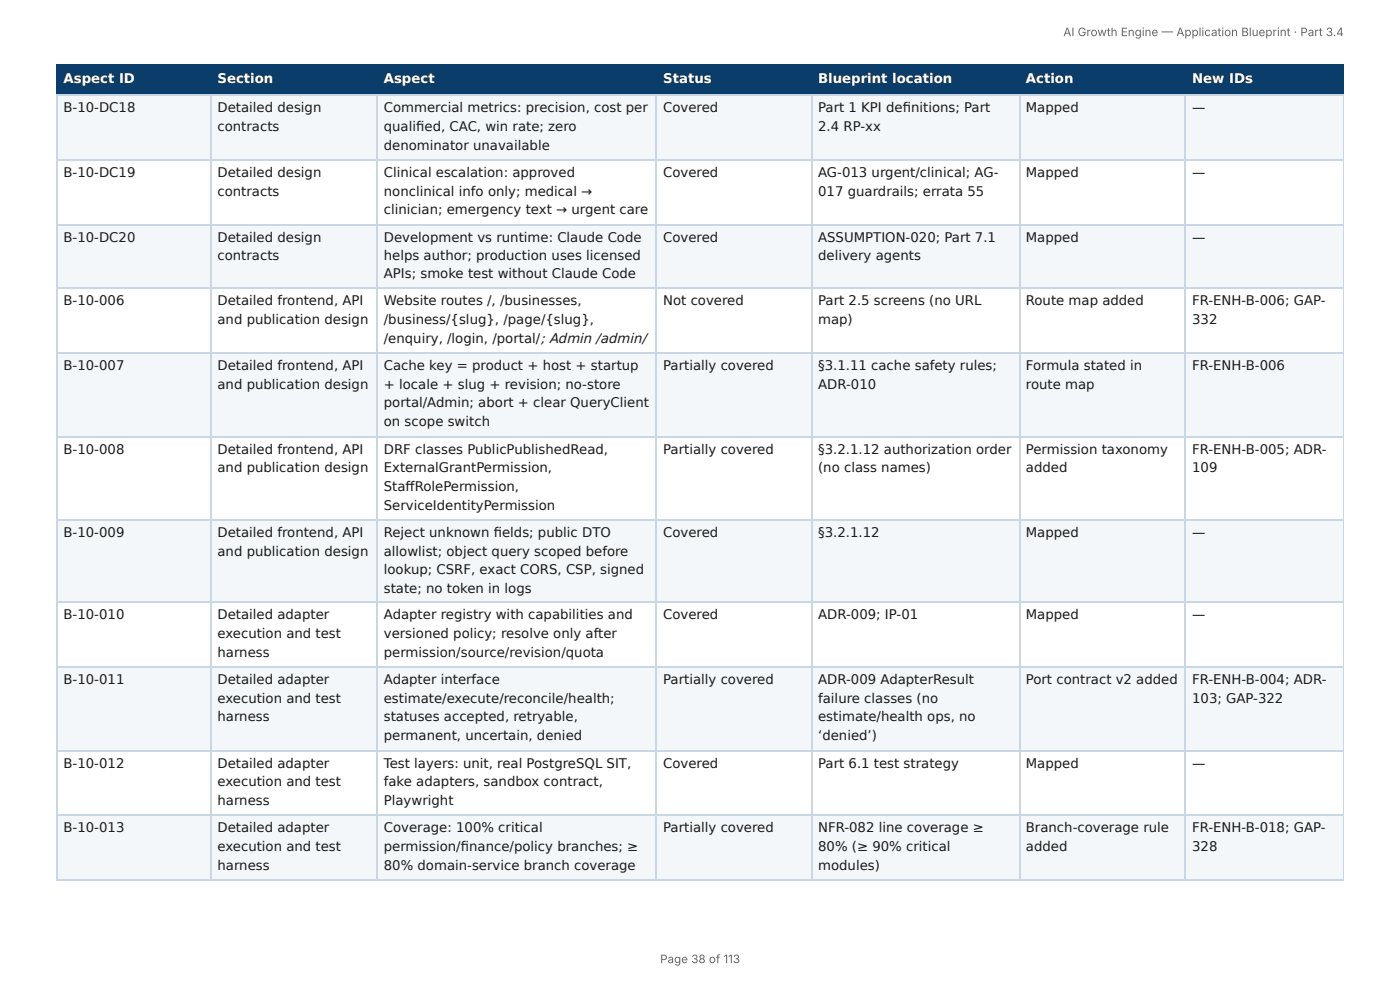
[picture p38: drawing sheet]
<svg xmlns="http://www.w3.org/2000/svg" width="297mm" height="210mm" viewBox="0 0 297 210" stroke-linecap="round" stroke-linejoin="round" font-family="sans-serif">
<defs><g id="words">
<g font-size="2.8" fill="#fff">
<text x="13.5" y="17.7">Aspect ID</text>
<text x="46.2" y="17.7">Section</text>
<text x="81.5" y="17.7">Aspect</text>
<text x="140.9" y="17.7">Status</text>
<text x="173.8" y="17.7">Blueprint location</text>
<text x="217.9" y="17.7">Action</text>
<text x="253.2" y="17.7">New IDs</text>
</g>
<g font-size="2.8" fill="#1a1a1a">
<text x="13.5" y="23.8">B-10-DC18</text>
<text x="46.2" y="23.8">Detailed design</text>
<text x="81.5" y="23.8">Commercial metrics: precision, cost per</text>
<text x="140.9" y="23.8">Covered</text>
<text x="173.8" y="23.8">Part 1 KPI defi nitions; Part</text>
<text x="217.9" y="23.8">Mapped</text>
<text x="253.2" y="23.8">—</text>
<text x="46.2" y="27.8">contracts</text>
<text x="81.5" y="27.8">qualifi ed, CAC, win rate; zero</text>
<text x="173.8" y="27.8">2.4 RP-xx</text>
<text x="81.5" y="31.8">denominator unavailable</text>
<text x="13.5" y="37.6">B-10-DC19</text>
<text x="46.2" y="37.6">Detailed design</text>
<text x="46.2" y="41.5">contracts</text>
<text x="81.5" y="37.6">Clinical escalation: approved</text>
<text x="81.5" y="41.5">nonclinical info only; medical →</text>
<text x="140.9" y="37.6">Covered</text>
<text x="173.8" y="37.6">AG-013 urgent/clinical; AG-</text>
<text x="173.8" y="41.5">017 guardrails; errata 55</text>
<text x="217.9" y="37.6">Mapped</text>
<text x="253.2" y="37.6">—</text>
<text x="81.5" y="45.5">clinician; emergency text → urgent care</text>
<text x="13.5" y="51.3">B-10-DC20</text>
<text x="46.2" y="51.3">Detailed design</text>
<text x="81.5" y="51.3">Development vs runtime: Claude Code</text>
<text x="140.9" y="51.3">Covered</text>
<text x="173.8" y="51.3">ASSUMPTION-020; Part 7.1</text>
<text x="217.9" y="51.3">Mapped</text>
<text x="253.2" y="51.3">—</text>
<text x="46.2" y="55.3">contracts</text>
<text x="81.5" y="55.3">helps author; production uses licensed</text>
<text x="81.5" y="59">APIs; smoke test without Claude Code</text>
<text x="173.8" y="55.3">delivery agents</text>
<text x="13.5" y="64.8">B-10-006</text>
<text x="46.2" y="64.8">Detailed frontend, API</text>
<text x="81.5" y="64.8">Website routes /, /businesses,</text>
<text x="140.9" y="64.8">Not covered</text>
<text x="173.8" y="64.8">Part 2.5 screens (no URL</text>
<text x="217.9" y="64.8">Route map added</text>
<text x="253.2" y="64.8">FR-ENH-B-006; GAP-</text>
<text x="46.2" y="68.8">and publication design</text>
<text x="81.5" y="68.8">/business/{slug}, /page/{slug},</text>
<text x="173.8" y="68.8">map)</text>
<text x="253.2" y="68.8">332</text>
<text x="81.5" y="72.8">/enquiry, /login, /portal/; Admin /admin/</text>
<text x="13.5" y="78.6">B-10-007</text>
<text x="46.2" y="78.6">Detailed frontend, API</text>
<text x="46.2" y="82.6">and publication design</text>
<text x="81.5" y="78.6">Cache key = product + host + startup</text>
<text x="81.5" y="82.6">+ locale + slug + revision; no-store</text>
<text x="140.9" y="78.6">Partially covered</text>
<text x="173.8" y="78.6">§3.1.11 cache safety rules;</text>
<text x="173.8" y="82.6">ADR-010</text>
<text x="217.9" y="78.6">Formula stated in</text>
<text x="217.9" y="82.6">route map</text>
<text x="253.2" y="78.6">FR-ENH-B-006</text>
<text x="81.5" y="86.5">portal/Admin; abort + clear QueryClient</text>
<text x="81.5" y="90.5">on scope switch</text>
<text x="13.5" y="96.3">B-10-008</text>
<text x="46.2" y="96.3">Detailed frontend, API</text>
<text x="46.2" y="100.3">and publication design</text>
<text x="81.5" y="96.3">DRF classes PublicPublishedRead,</text>
<text x="81.5" y="100.3">ExternalGrantPermission,</text>
<text x="140.9" y="96.3">Partially covered</text>
<text x="173.8" y="96.3">§3.2.1.12 authorization order</text>
<text x="173.8" y="100.3">(no class names)</text>
<text x="217.9" y="96.3">Permission taxonomy</text>
<text x="217.9" y="100.3">added</text>
<text x="253.2" y="96.3">FR-ENH-B-005; ADR-</text>
<text x="253.2" y="100.3">109</text>
<text x="81.5" y="104.2">Staff RolePermission,</text>
<text x="81.5" y="108.2">ServiceIdentityPermission</text>
<text x="13.5" y="114">B-10-009</text>
<text x="46.2" y="114">Detailed frontend, API</text>
<text x="46.2" y="118">and publication design</text>
<text x="81.5" y="114">Reject unknown fi elds; public DTO</text>
<text x="81.5" y="118">allowlist; object query scoped before</text>
<text x="140.9" y="114">Covered</text>
<text x="173.8" y="114">§3.2.1.12</text>
<text x="217.9" y="114">Mapped</text>
<text x="253.2" y="114">—</text>
<text x="81.5" y="122">lookup; CSRF, exact CORS, CSP, signed</text>
<text x="81.5" y="125.9">state; no token in logs</text>
<text x="13.5" y="131.5">B-10-010</text>
<text x="46.2" y="131.5">Detailed adapter</text>
<text x="81.5" y="131.5">Adapter registry with capabilities and</text>
<text x="140.9" y="131.5">Covered</text>
<text x="173.8" y="131.5">ADR-009; IP-01</text>
<text x="217.9" y="131.5">Mapped</text>
<text x="253.2" y="131.5">—</text>
<text x="46.2" y="135.5">execution and test</text>
<text x="81.5" y="135.5">versioned policy; resolve only after</text>
<text x="46.2" y="139.4">harness</text>
<text x="81.5" y="139.4">permission/source/revision/quota</text>
<text x="13.5" y="145.3">B-10-011</text>
<text x="46.2" y="145.3">Detailed adapter</text>
<text x="46.2" y="149.2">execution and test</text>
<text x="81.5" y="145.3">Adapter interface</text>
<text x="81.5" y="149.2">estimate/execute/reconcile/health;</text>
<text x="140.9" y="145.3">Partially covered</text>
<text x="173.8" y="145.3">ADR-009 AdapterResult</text>
<text x="173.8" y="149.2">failure classes (no</text>
<text x="217.9" y="145.3">Port contract v2 added</text>
<text x="253.2" y="145.3">FR-ENH-B-004; ADR-</text>
<text x="253.2" y="149.2">103; GAP-322</text>
<text x="46.2" y="153.2">harness</text>
<text x="81.5" y="153.2">statuses accepted, retryable,</text>
<text x="173.8" y="153.2">estimate/health ops, no</text>
<text x="81.5" y="157.2">permanent, uncertain, denied</text>
<text x="173.8" y="157.2">‘denied’)</text>
<text x="13.5" y="163">B-10-012</text>
<text x="46.2" y="163">Detailed adapter</text>
<text x="46.2" y="167">execution and test</text>
<text x="81.5" y="163">Test layers: unit, real PostgreSQL SIT,</text>
<text x="81.5" y="167">fake adapters, sandbox contract,</text>
<text x="140.9" y="163">Covered</text>
<text x="173.8" y="163">Part 6.1 test strategy</text>
<text x="217.9" y="163">Mapped</text>
<text x="253.2" y="163">—</text>
<text x="46.2" y="170.9">harness</text>
<text x="81.5" y="170.9">Playwright</text>
<text x="13.5" y="176.7">B-10-013</text>
<text x="46.2" y="176.7">Detailed adapter</text>
<text x="81.5" y="176.7">Coverage: 100% critical</text>
<text x="140.9" y="176.7">Partially covered</text>
<text x="173.8" y="176.7">NFR-082 line coverage ≥</text>
<text x="217.9" y="176.7">Branch-coverage rule</text>
<text x="253.2" y="176.7">FR-ENH-B-018; GAP-</text>
<text x="46.2" y="180.7">execution and test</text>
<text x="46.2" y="184.7">harness</text>
<text x="81.5" y="180.7">permission/fi nance/policy branches; ≥</text>
<text x="81.5" y="184.7">80% domain-service branch coverage</text>
<text x="173.8" y="180.7">80% (≥ 90% critical</text>
<text x="173.8" y="184.7">modules)</text>
<text x="217.9" y="180.7">added</text>
<text x="253.2" y="180.7">328</text>
</g>
<g font-size="2.5" fill="#666">
<text x="225.8" y="7.7">AI Growth Engine — Application Blueprint · Part 3.4</text>
<text x="140.2" y="204.5">Page 38 of 113</text>
</g>
</g></defs>
<g fill="#0b3d6b">
<path d="M12.2 14h32.5v6.1h-32.5z"/>
<path d="M44.7 14h35.5v6.1h-35.5z"/>
<path d="M80.2 14h59.2v6.1h-59.2z"/>
<path d="M139.4 14h32.8v6.1h-32.8z"/>
<path d="M172.2 14h44.2v6.1h-44.2z"/>
<path d="M216.4 14h35.2v6.1h-35.2z"/>
<path d="M251.6 14h33.8v6.1h-33.8z"/>
</g>
<g fill="#f4f7fa">
<path d="M12.2 20.1h32.5v13.8h-32.5z"/>
<path d="M44.7 20.1h35.5v13.8h-35.5z"/>
<path d="M80.2 20.1h59.2v13.8h-59.2z"/>
<path d="M139.4 20.1h32.8v13.8h-32.8z"/>
<path d="M172.2 20.1h44.2v13.8h-44.2z"/>
<path d="M216.4 20.1h35.2v13.8h-35.2z"/>
<path d="M251.6 20.1h33.8v13.8h-33.8z"/>
<path d="M12.2 47.6h32.5v13.8h-32.5z"/>
<path d="M44.7 47.6h35.5v13.8h-35.5z"/>
<path d="M80.2 47.6h59.2v13.8h-59.2z"/>
<path d="M139.4 47.6h32.8v13.8h-32.8z"/>
<path d="M172.2 47.6h44.2v13.8h-44.2z"/>
<path d="M216.4 47.6h35.2v13.8h-35.2z"/>
<path d="M251.6 47.6h33.8v13.8h-33.8z"/>
<path d="M12.2 75.1h32.5v17.5h-32.5z"/>
<path d="M44.7 75.1h35.5v17.5h-35.5z"/>
<path d="M80.2 75.1h59.2v17.5h-59.2z"/>
<path d="M139.4 75.1h32.8v17.5h-32.8z"/>
<path d="M172.2 75.1h44.2v17.5h-44.2z"/>
<path d="M216.4 75.1h35.2v17.5h-35.2z"/>
<path d="M251.6 75.1h33.8v17.5h-33.8z"/>
<path d="M12.2 110.3h32.5v17.8h-32.5z"/>
<path d="M44.7 110.3h35.5v17.8h-35.5z"/>
<path d="M80.2 110.3h59.2v17.8h-59.2z"/>
<path d="M139.4 110.3h32.8v17.8h-32.8z"/>
<path d="M172.2 110.3h44.2v17.8h-44.2z"/>
<path d="M216.4 110.3h35.2v17.8h-35.2z"/>
<path d="M251.6 110.3h33.8v17.8h-33.8z"/>
<path d="M12.2 141.8h32.5v17.7h-32.5z"/>
<path d="M44.7 141.8h35.5v17.7h-35.5z"/>
<path d="M80.2 141.8h59.2v17.7h-59.2z"/>
<path d="M139.4 141.8h32.8v17.7h-32.8z"/>
<path d="M172.2 141.8h44.2v17.7h-44.2z"/>
<path d="M216.4 141.8h35.2v17.7h-35.2z"/>
<path d="M251.6 141.8h33.8v17.7h-33.8z"/>
<path d="M12.2 173h32.5v13.8h-32.5z"/>
<path d="M44.7 173h35.5v13.8h-35.5z"/>
<path d="M80.2 173h59.2v13.8h-59.2z"/>
<path d="M139.4 173h32.8v13.8h-32.8z"/>
<path d="M172.2 173h44.2v13.8h-44.2z"/>
<path d="M216.4 173h35.2v13.8h-35.2z"/>
<path d="M251.6 173h33.8v13.8h-33.8z"/>
</g>
<path d="M11.9 13.9h273.5M12 13.8v6.6M44.8 13.8v6.6M80 13.8v6.6M139.3 13.8v6.6M172.4 13.8v6.6M216.6 13.8v6.6M251.8 13.8v6.6M11.9 20.2h273.5" fill="none" stroke="#0b3d6b" stroke-width=".26"/>
<path d="M285.3 13.8v6.6" fill="none" stroke="#0b3d6b" stroke-width=".21"/>
<g fill="none" stroke="#c9d6e3" stroke-width=".26">
<path d="M11.9 20.2h273.5M11.9 34h273.5M12 20.4v166.4M44.8 20.4v166.4M80 20.4v166.4M139.3 20.4v166.4M172.4 20.4v166.4M216.6 20.4v166.4M251.8 20.4v166.4M11.9 47.8h273.5M11.9 61.3h273.5M11.9 75h273.5"/>
<path d="M11.9 92.7h273.5M11.9 110.5h273.5M11.9 127.9h273.5M11.9 141.7h273.5M11.9 159.4h273.5M11.9 173.2h273.5M11.9 186.9h273.5"/>
</g>
<path d="M285.3 20.4v166.4" fill="none" stroke="#c9d6e3" stroke-width=".21"/>
<use href="#words"/>
</svg>
